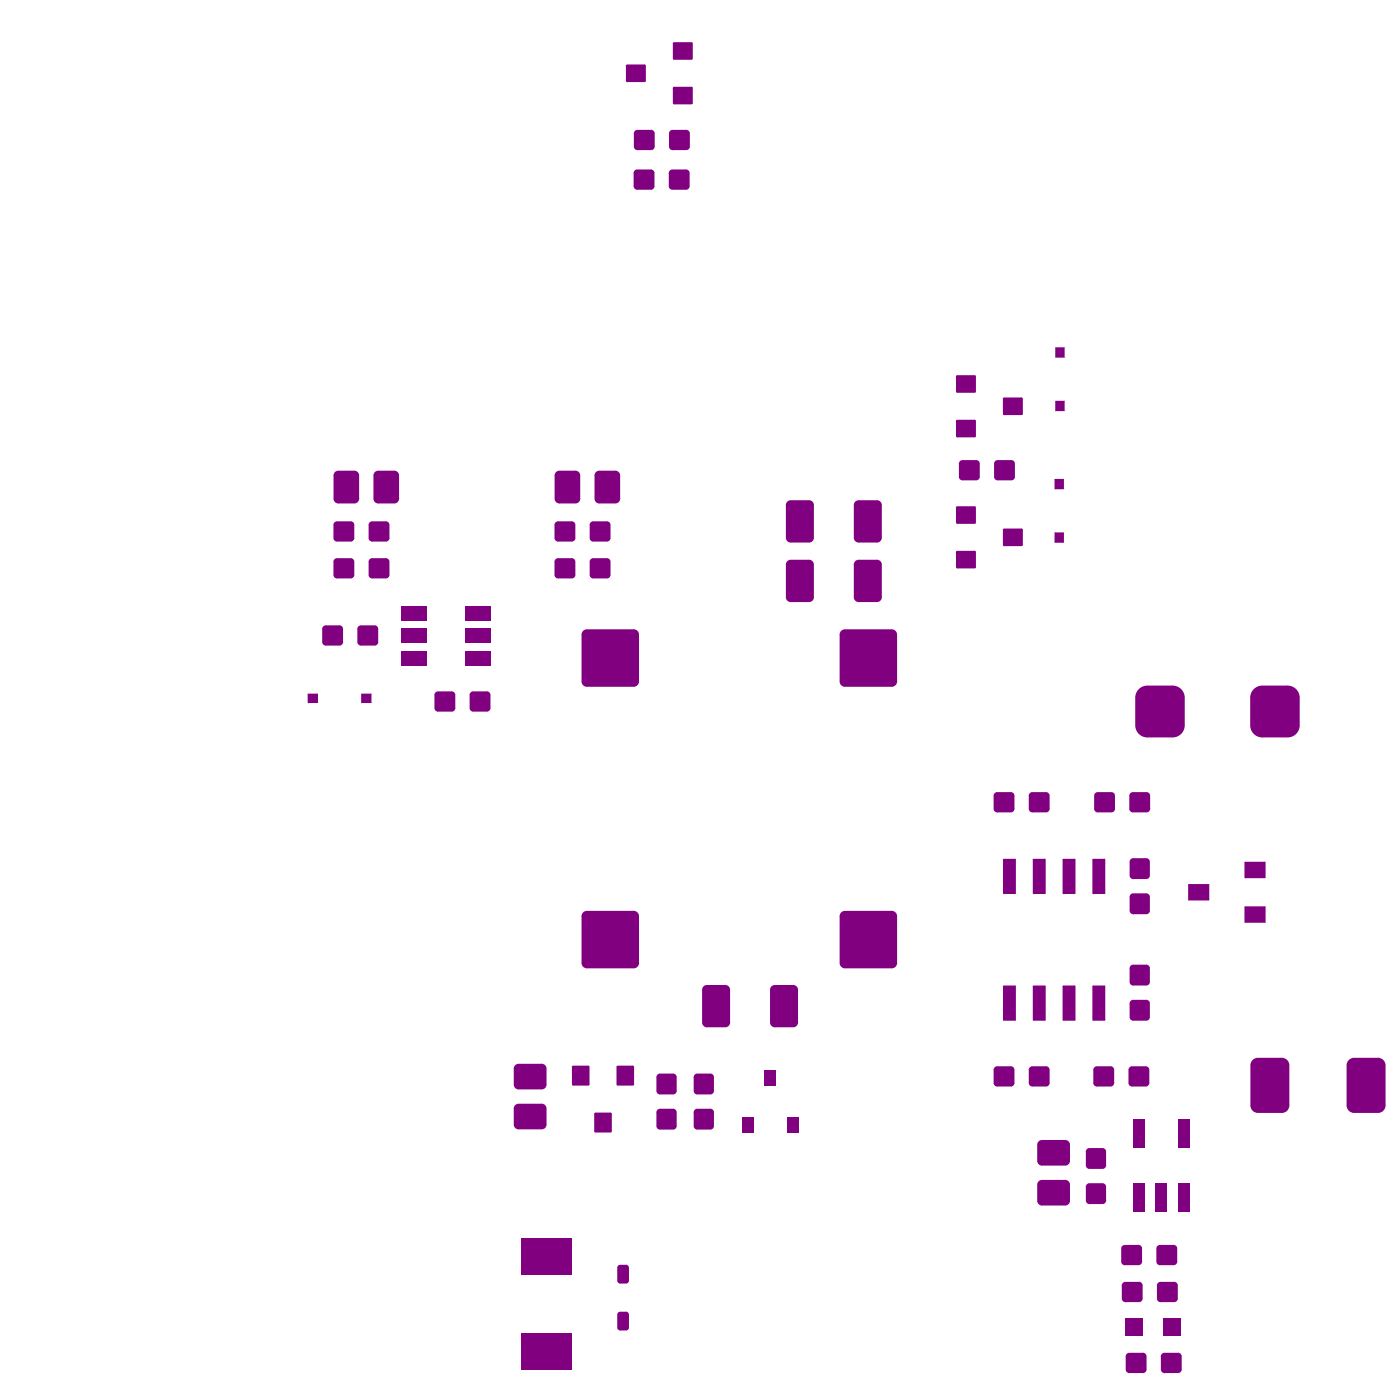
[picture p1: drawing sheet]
<svg xmlns="http://www.w3.org/2000/svg" width="199mm" height="199mm" viewBox="0 0 199 199" stroke-linecap="round" stroke-linejoin="round" font-family="sans-serif">
<g fill="#800080">
<path d="M43.6 98.5l1.4-.1 .1 1.3h-1.4z" fill-rule="evenodd"/>
<path d="M51.2 98.5l1.4-.1 .1 1.3h-1.4z" fill-rule="evenodd"/>
<path d="M51.2 88.7h2l.5 .5v1.9l-.5 .5h-2l-.5-.5v-1.9z" fill-rule="evenodd"/>
<path d="M56.9 89.2h3.7v2h-3.7z" fill-rule="evenodd"/>
<path d="M56.9 92.4h3.7v1.9h-3.7z" fill-rule="evenodd"/>
<path d="M62.1 98.1h2l.5 .5v1.9l-.5 .5h-2l-.5-.5v-1.9z" fill-rule="evenodd"/>
<path d="M84.5 157.8h2.1l.2 .2v2.5l-.2 .2h-2.1l-.2-.2v-2.5z" fill-rule="evenodd"/>
<path d="M90.4 24h1.9l.5 .5v1.9l-.5 .5h-1.9l-.5-.5v-1.9z" fill-rule="evenodd"/>
<path d="M89 9.1h2.4l.2 .2v2.2l-.2 .1h-2.4l-.2-.1v-2.2z" fill-rule="evenodd"/>
<path d="M98.9 157.3h1.9l.5 .5v2l-.5 .5h-1.9l-.5-.5v-2z" fill-rule="evenodd"/>
<path d="M98.9 152.3h1.9l.5 .5v2l-.5 .5h-1.9l-.5-.5v-2z" fill-rule="evenodd"/>
<path d="M105.3 158.4h1.7v2.3h-1.7z" fill-rule="evenodd"/>
<path d="M111.6 158.4h1.7v2.3h-1.7z" fill-rule="evenodd"/>
<path d="M146.5 151.3h1.9l.5 .5v1.8l-.5 .5h-1.9l-.6-.5v-1.8z" fill-rule="evenodd"/>
<path d="M149.7 75.5l1.2 .1v1.4l-1.3-.1z" fill-rule="evenodd"/>
<path d="M149.8 56.9h1.2v1.4h-1.3z" fill-rule="evenodd"/>
<path d="M149.8 49.3h1.2v1.4h-1.3z" fill-rule="evenodd"/>
<path d="M159.6 176.6h1.9l.5 .5v1.9l-.5 .5h-1.9l-.5-.5v-1.9z" fill-rule="evenodd"/>
<path d="M164.7 192.4l.5-.5h1.9l.5 .5v1.9l-.5 .5h-1.9l-.5-.5z" fill-rule="evenodd"/>
<path d="M164.6 176.6h1.9l.5 .5v1.9l-.5 .5h-1.9l-.5-.5v-1.9z" fill-rule="evenodd"/>
<path d="M56.9 86h3.7v2h-3.7z" fill-rule="evenodd"/>
<path d="M84.2 79.2h1.9l.5 .5v1.9l-.5 .5h-1.9l-.5-.5v-1.9z" fill-rule="evenodd"/>
<path d="M84.2 74h1.9l.5 .5v1.8l-.5 .5h-1.9l-.5-.5v-1.8z" fill-rule="evenodd"/>
<path d="M84.3 67.4l.7-.6h2.3l.7 .6v3.4l-.7 .6h-2.3l-.7-.6z" fill-rule="evenodd"/>
<path d="M89.9 18.9l.5-.5h2l.5 .5v1.9l-.5 .5h-2l-.5-.5z" fill-rule="evenodd"/>
<path d="M95.5 6.2l.1-.2h2.5l.2 .2v2.1l-.2 .2h-2.5l-.1-.2z" fill-rule="evenodd"/>
<path d="M95.5 12.5l.1-.2h2.5l.2 .2v2.1l-.2 .2h-2.5l-.1-.2z" fill-rule="evenodd"/>
<path d="M109.9 139.7h2.6l.7 .7v4.7l-.7 .6h-2.6l-.7-.6v-4.7z" fill-rule="evenodd"/>
<path d="M136 65.8l.5-.5h2l.5 .5v1.8l-.5 .5h-2l-.5-.5z" fill-rule="evenodd"/>
<path d="M146.5 139.9l.1-.1h1.6l.1 .1v4.8l-.1 .1h-1.6l-.1-.1z" fill-rule="evenodd"/>
<path d="M146.5 122l.1-.2h1.6l.1 .2v4.7l-.1 .1h-1.6l-.1-.1z" fill-rule="evenodd"/>
<path d="M146.5 112.4h1.9l.5 .5v1.8l-.5 .6h-1.9l-.6-.6v-1.8z" fill-rule="evenodd"/>
<path d="M150.7 139.9l.2-.1h1.6l.1 .1v4.8l-.1 .1h-1.6l-.2-.1z" fill-rule="evenodd"/>
<path d="M150.7 122l.2-.2h1.6l.1 .2v4.7l-.1 .1h-1.6l-.2-.1z" fill-rule="evenodd"/>
<path d="M149.7 67.9l1.2 .1v1.4l-1.3-.1z" fill-rule="evenodd"/>
<path d="M159.6 187h2.5v2.5h-2.5z" fill-rule="evenodd"/>
<path d="M159.6 181.9h2l.5 .5v1.8l-.5 .5h-2l-.5-.5v-1.8z" fill-rule="evenodd"/>
<path d="M165.1 187h2.5v2.5h-2.5z" fill-rule="evenodd"/>
<path d="M164.6 181.9h2l.5 .5v1.8l-.5 .5h-2l-.5-.5v-1.8z" fill-rule="evenodd"/>
<path d="M163.9 167.9h1.7v4.1h-1.7z" fill-rule="evenodd"/>
<path d="M167.1 167.9h1.6v4.1h-1.6z" fill-rule="evenodd"/>
<path d="M167.1 158.7h1.6v4.1h-1.6z" fill-rule="evenodd"/>
<path d="M46.2 88.7h2l.5 .5v1.9l-.5 .5h-2l-.5-.5v-1.9z" fill-rule="evenodd"/>
<path d="M73.6 156.6h3.3l.6 .7v2.2l-.6 .7h-3.3l-.7-.7v-2.2z" fill-rule="evenodd"/>
<path d="M73.6 150.9h3.3l.6 .7v2.3l-.6 .7h-3.3l-.7-.7v-2.3z" fill-rule="evenodd"/>
<path d="M81.3 151.2h2.2l.1 .2v2.4l-.1 .2h-2.2l-.2-.2v-2.4z" fill-rule="evenodd"/>
<path d="M67.1 98.1h2l.5 .5v1.9l-.5 .5h-2l-.5-.5v-1.9z" fill-rule="evenodd"/>
<path d="M65.9 92.4h3.7v1.9h-3.7z" fill-rule="evenodd"/>
<path d="M65.9 89.2h3.7v2h-3.7z" fill-rule="evenodd"/>
<path d="M88 186.1h.8l.4 .4v1.8l-.4 .5h-.8l-.4-.5v-1.8z" fill-rule="evenodd"/>
<path d="M88 179.4h.8l.4 .4v1.9l-.4 .4h-.8l-.4-.4v-1.9z" fill-rule="evenodd"/>
<path d="M93.6 157.3h1.9l.5 .5v2l-.5 .5h-1.9l-.5-.5v-2z" fill-rule="evenodd"/>
<path d="M93.6 152.3h1.9l.5 .5v2l-.5 .5h-1.9l-.5-.5v-2z" fill-rule="evenodd"/>
<path d="M108.4 151.9h1.7v2.2h-1.7z" fill-rule="evenodd"/>
<path d="M87.6 151.2h2.2l.2 .2v2.4l-.2 .2h-2.2l-.1-.2v-2.4z" fill-rule="evenodd"/>
<path d="M95.4 24h1.9l.5 .5v1.9l-.5 .5h-1.9l-.5-.5v-1.9z" fill-rule="evenodd"/>
<path d="M135.8 78.1h2.5l.2 .2v2.2l-.2 .1h-2.5l-.2-.1v-2.2z" fill-rule="evenodd"/>
<path d="M135.8 71.8h2.5l.2 .2v2.1l-.2 .2h-2.5l-.2-.2v-2.1z" fill-rule="evenodd"/>
<path d="M159.7 192.4l.5-.5h2l.5 .5v1.9l-.5 .5h-2l-.5-.5z" fill-rule="evenodd"/>
<path d="M154.5 162.9h1.9l.5 .5v1.9l-.5 .5h-1.9l-.5-.5v-1.9z" fill-rule="evenodd"/>
<path d="M160.6 151.3h1.9l.6 .5v1.8l-.6 .5h-1.9l-.5-.5v-1.8z" fill-rule="evenodd"/>
<path d="M155.6 151.3h2l.5 .5v1.8l-.5 .5h-2l-.5-.5v-1.8z" fill-rule="evenodd"/>
<path d="M141.5 151.3h1.9l.5 .5v1.8l-.5 .5h-1.9l-.5-.5v-1.8z" fill-rule="evenodd"/>
<path d="M160.8 136.9h1.8l.5 .5v1.9l-.5 .5h-1.8l-.5-.5v-1.9z" fill-rule="evenodd"/>
<path d="M142.5 75h2.4l.2 .2v2.1l-.2 .2h-2.4l-.2-.2v-2.1z" fill-rule="evenodd"/>
<path d="M142.3 56.6l.2-.2h2.4l.2 .2v2.1l-.2 .2h-2.4l-.2-.2z" fill-rule="evenodd"/>
<path d="M168.6 125.5l.1-.1h2.8l.1 .1v2.1l-.1 .1h-2.8l-.1-.1z" fill-rule="evenodd"/>
<path d="M52.8 79.2h1.9l.6 .5v1.9l-.6 .5h-1.9l-.5-.5v-1.9z" fill-rule="evenodd"/>
<path d="M47.8 79.2h2l.5 .5v1.9l-.5 .5h-2l-.5-.5v-1.9z" fill-rule="evenodd"/>
<path d="M47.8 74h2l.5 .5v1.8l-.5 .5h-2l-.5-.5v-1.8z" fill-rule="evenodd"/>
<path d="M52.8 74h1.9l.6 .5v1.8l-.6 .5h-1.9l-.5-.5v-1.8z" fill-rule="evenodd"/>
<path d="M47.3 67.4l.7-.6h2.3l.7 .6v3.4l-.7 .6h-2.3l-.7-.6z" fill-rule="evenodd"/>
<path d="M53 67.4l.7-.6h2.2l.7 .6v3.4l-.7 .6h-2.2l-.7-.6z" fill-rule="evenodd"/>
<path d="M73.9 189.1h7.2v5.2h-7.2z" fill-rule="evenodd"/>
<path d="M73.9 175.6h7.2v5.2h-7.2z" fill-rule="evenodd"/>
<path d="M65.9 86h3.7v2h-3.7z" fill-rule="evenodd"/>
<path d="M79.2 79.2h1.9l.5 .5v1.9l-.5 .5h-1.9l-.5-.5v-1.9z" fill-rule="evenodd"/>
<path d="M79.2 74h1.9l.5 .5v1.8l-.5 .5h-1.9l-.5-.5v-1.8z" fill-rule="evenodd"/>
<path d="M78.7 67.4l.7-.6h2.2l.7 .6v3.4l-.7 .6h-2.2l-.7-.6z" fill-rule="evenodd"/>
<path d="M100.3 139.7h2.6l.7 .7v4.7l-.7 .6h-2.6l-.7-.6v-4.7z" fill-rule="evenodd"/>
<path d="M94.9 18.9l.5-.5h2l.5 .5v1.9l-.5 .5h-2l-.5-.5z" fill-rule="evenodd"/>
<path d="M119.9 89.3h6.6l.8 .7v6.7l-.8 .7h-6.6l-.8-.7v-6.7z" fill-rule="evenodd"/>
<path d="M121.8 79.4h2.6l.7 .7v4.6l-.7 .7h-2.6l-.7-.7v-4.6z" fill-rule="evenodd"/>
<path d="M135.8 59.6h2.5l.2 .1v2.2l-.2 .1h-2.5l-.2-.1v-2.2z" fill-rule="evenodd"/>
<path d="M135.6 53.4l.2-.2h2.5l.2 .2v2.1l-.2 .2h-2.5l-.2-.2z" fill-rule="evenodd"/>
<path d="M121.8 71h2.6l.7 .6v4.7l-.7 .7h-2.6l-.7-.7v-4.7z" fill-rule="evenodd"/>
<path d="M160.7 167.9h1.7v4.1h-1.7z" fill-rule="evenodd"/>
<path d="M154.5 167.9h1.9l.5 .5v1.9l-.5 .5h-1.9l-.5-.5v-1.9z" fill-rule="evenodd"/>
<path d="M147.1 168.1l.7-.7h3.3l.7 .7v2.3l-.7 .6h-3.3l-.7-.6z" fill-rule="evenodd"/>
<path d="M147.1 162.4l.7-.7h3.3l.7 .7v2.3l-.7 .7h-3.3l-.7-.7z" fill-rule="evenodd"/>
<path d="M155 139.9l.1-.1h1.6l.1 .1v4.8l-.1 .1h-1.6l-.1-.1z" fill-rule="evenodd"/>
<path d="M142.4 139.8h1.6l.1 .1v4.8l-.1 .1h-1.6l-.1-.1v-4.8z" fill-rule="evenodd"/>
<path d="M160.8 141.8h1.8l.5 .5v2l-.5 .5h-1.8l-.5-.5v-2z" fill-rule="evenodd"/>
<path d="M155 122l.1-.2h1.6l.1 .2v4.7l-.1 .1h-1.6l-.1-.1z" fill-rule="evenodd"/>
<path d="M142.4 121.8h1.6l.1 .2v4.7l-.1 .1h-1.6l-.1-.1v-4.7z" fill-rule="evenodd"/>
<path d="M141.5 112.4h1.9l.5 .5v1.8l-.5 .6h-1.9l-.5-.6v-1.8z" fill-rule="evenodd"/>
<path d="M160.8 126.7h1.8l.5 .5v2l-.5 .5h-1.8l-.5-.5v-2z" fill-rule="evenodd"/>
<path d="M160.8 121.7h1.8l.5 .6v1.9l-.5 .5h-1.8l-.5-.5v-1.9z" fill-rule="evenodd"/>
<path d="M160.7 112.4h2l.5 .5v1.8l-.5 .6h-2l-.5-.6v-1.8z" fill-rule="evenodd"/>
<path d="M155.2 112.9l.5-.5h2l.5 .5v1.8l-.5 .6h-2l-.5-.6z" fill-rule="evenodd"/>
<path d="M141.5 65.3h2l.5 .5v1.8l-.5 .5h-2l-.5-.5v-1.8z" fill-rule="evenodd"/>
<path d="M178.4 150.1h3.5l1 1v5.7l-1 1.1h-3.5l-1-1.1v-5.7z" fill-rule="evenodd"/>
<path d="M176.6 128.6h2.8l.1 .1v2.1l-.1 .1h-2.8l-.1-.1v-2.1z" fill-rule="evenodd"/>
<path d="M176.6 122.3h2.8l.1 .1v2.1l-.1 .1h-2.8l-.1-.1v-2.1z" fill-rule="evenodd"/>
<path d="M179.1 97.3h3.6l1.7 1.7v3.9l-1.7 1.7h-3.6l-1.7-1.7v-3.9z" fill-rule="evenodd"/>
<path d="M119.9 129.2h6.6l.8 .8v6.6l-.8 .8h-6.6l-.8-.8v-6.6z" fill-rule="evenodd"/>
<path d="M160.7 158.7h1.7v4.1h-1.7z" fill-rule="evenodd"/>
<path d="M83.3 89.3h6.6l.8 .7v6.7l-.8 .7h-6.6l-.8-.7v-6.7z" fill-rule="evenodd"/>
<path d="M192.1 150.1h3.4l1.1 1v5.7l-1.1 1.1h-3.4l-1.1-1.1v-5.7z" fill-rule="evenodd"/>
<path d="M162.8 97.3h3.6l1.7 1.7v3.9l-1.7 1.7h-3.6l-1.7-1.7v-3.9z" fill-rule="evenodd"/>
<path d="M112.2 79.4h2.6l.7 .7v4.6l-.7 .7h-2.6l-.7-.7v-4.6z" fill-rule="evenodd"/>
<path d="M112.2 71h2.6l.7 .6v4.7l-.7 .7h-2.6l-.7-.7v-4.7z" fill-rule="evenodd"/>
<path d="M83.3 129.2h6.6l.8 .8v6.6l-.8 .8h-6.6l-.8-.8v-6.6z" fill-rule="evenodd"/>
</g>
<g fill="#800080">
<path d="M43.6 99.7h.1z"/>
<path d="M45 98.4l.1 .1z"/>
<path d="M51.2 99.7h.1z"/>
<path d="M52.6 98.4l.1 .1z"/>
<path d="M149.6 76.9l.1 .1z"/>
<path d="M150.9 75.5v.1z"/>
<path d="M149.7 58.3h.1z"/>
<path d="M149.7 50.7h.1z"/>
<path d="M149.6 69.3l.1 .1z"/>
<path d="M150.9 67.9v.1z"/>
<path d="M53.2 88.7v.5zM53.2 88.7l.2 .1 .3 .4h-.5z"/>
<path d="M50.7 89.2h.5zM50.9 88.8l.3-.1v.5h-.5z"/>
<path d="M51.2 91.1v.5zM50.7 91.1h.5v.5l-.3-.1z"/>
<path d="M53.2 91.1h.5zM53.2 91.1h.5l-.1 .2-.4 .3z"/>
<path d="M62.1 100.5v.5zM61.6 100.5h.5v.5l-.4-.3z"/>
<path d="M64.1 100.5h.5zM64.1 100.5h.5l-.3 .4-.2 .1z"/>
<path d="M64.1 98.1v.5zM64.1 98.1l.4 .2 .1 .3h-.5z"/>
<path d="M61.6 98.6h.5zM61.7 98.3l.4-.2v.5h-.5z"/>
<path d="M86.6 157.8v.2zM86.6 157.8l.2 .2h-.2z"/>
<path d="M84.3 158h.2zM84.4 157.9l.1-.1v.2h-.2z"/>
<path d="M84.5 160.5v.2zM84.3 160.5h.2v.2z"/>
<path d="M86.6 160.5h.2zM86.6 160.5h.2l-.2 .2z"/>
<path d="M90.4 26.4v.5zM89.9 26.4h.5v.5l-.3-.1z"/>
<path d="M92.3 26.4h.5zM92.3 26.4h.5l-.2 .4-.3 .1z"/>
<path d="M92.3 24v.5zM92.3 24l.3 .1 .2 .4h-.5z"/>
<path d="M89.9 24.5h.5zM90.1 24.1l.3-.1v.5h-.5z"/>
<path d="M91.4 11.5h.2zM91.4 11.5h.2l-.2 .1z"/>
<path d="M91.4 9.1v.2zM91.4 9.1l.2 .2h-.2z"/>
<path d="M88.8 9.3h.2zM88.9 9.2l.1-.1v.2h-.2z"/>
<path d="M89 11.5v.1zM88.8 11.5h.2v.1z"/>
<path d="M100.8 159.8h.5zM100.8 159.8h.5l-.3 .4-.2 .1z"/>
<path d="M100.8 157.3v.5zM100.8 157.3l.2 .1 .3 .4h-.5z"/>
<path d="M98.4 157.8h.5zM98.5 157.5l.4-.2v.5h-.5z"/>
<path d="M98.9 159.8v.5zM98.4 159.8h.5v.5l-.2-.1z"/>
<path d="M100.8 154.8h.5zM100.8 154.8h.5l-.3 .4-.2 .1z"/>
<path d="M100.8 152.3v.5zM100.8 152.3l.2 .1 .3 .4h-.5z"/>
<path d="M98.4 152.8h.5zM98.7 152.4l.2-.1v.5h-.5z"/>
<path d="M98.9 154.8v.5zM98.4 154.8h.5v.5l-.2-.1z"/>
<path d="M146.5 153.6v.5zM145.9 153.6h.6v.5l-.5-.2z"/>
<path d="M148.4 153.6h.5zM148.4 153.6h.5l-.1 .3-.4 .2z"/>
<path d="M148.4 151.3v.5zM148.4 151.3h.3l.2 .5h-.5z"/>
<path d="M145.9 151.8h.6zM146.2 151.3h.3v.5h-.6z"/>
<path d="M159.6 179v.5zM159.1 179h.5v.5l-.5-.3z"/>
<path d="M161.5 179h.5zM161.5 179h.5l-.2 .4-.3 .1z"/>
<path d="M161.5 176.6v.5zM161.5 176.6l.3 .1 .2 .4h-.5z"/>
<path d="M159.1 177.1h.5zM159.3 176.7l.3-.1v.5h-.5z"/>
<path d="M167.1 191.9v.5zM167.1 191.9l.3 .1 .2 .4h-.5z"/>
<path d="M164.7 192.4h.5zM164.9 192l.3-.1v.5h-.5z"/>
<path d="M165.2 194.3v.5zM164.7 194.3h.5v.5l-.3-.1z"/>
<path d="M167.1 194.3h.5zM167.1 194.3h.5l-.2 .4-.3 .1z"/>
<path d="M164.6 179v.5zM164.1 179h.5v.5l-.5-.3z"/>
<path d="M166.5 179h.5zM166.5 179h.5l-.2 .4-.3 .1z"/>
<path d="M166.5 176.6v.5zM166.5 176.6l.4 .3 .1 .2h-.5z"/>
<path d="M164.1 177.1h.5zM164.1 176.9l.5-.3v.5h-.5z"/>
<path d="M86.1 79.2v.5zM86.1 79.2l.3 .1 .2 .4h-.5z"/>
<path d="M83.7 79.7h.5zM83.9 79.3l.3-.1v.5h-.5z"/>
<path d="M84.2 81.6v.5zM83.7 81.6h.5v.5l-.5-.3z"/>
<path d="M86.1 81.6h.5zM86.1 81.6h.5l-.1 .2-.4 .3z"/>
<path d="M84.2 76.3v.5zM83.7 76.3h.5v.5h-.3z"/>
<path d="M86.1 76.3h.5zM86.1 76.3h.5l-.1 .3-.4 .2z"/>
<path d="M86.1 74v.5zM86.1 74h.3l.2 .5h-.5z"/>
<path d="M83.7 74.5h.5zM83.9 74h.3v.5h-.5z"/>
<path d="M87.3 70.8h.7zM87.3 70.8h.7a.67 .67 0 0 1-.7 .6z"/>
<path d="M87.3 66.8v.6zM87.3 66.8a.67 .67 0 0 1 .7 .6h-.7z"/>
<path d="M84.3 67.4h.7zM84.5 67l.5-.2v.6h-.7z"/>
<path d="M85 70.8v.6zM84.3 70.8h.7v.6a.67 .67 0 0 1-.7-.6z"/>
<path d="M90.4 20.8v.5zM89.9 20.8h.5v.5l-.2-.1z"/>
<path d="M92.4 20.8h.5zM92.4 20.8h.5l-.3 .4-.2 .1z"/>
<path d="M92.4 18.4v.5zM92.4 18.4l.2 .1 .3 .4h-.5z"/>
<path d="M89.9 18.9h.5zM90.2 18.5l.2-.1v.5h-.5z"/>
<path d="M98.1 8.3h.2zM98.1 8.3h.2l-.2 .2z"/>
<path d="M98.1 6v.2zM98.1 6l.2 .2h-.2z"/>
<path d="M95.5 6.2h.1zM95.5 6h.1v.2h-.1z"/>
<path d="M95.6 8.3v.2zM95.5 8.3h.1v.2z"/>
<path d="M98.1 14.6h.2zM98.1 14.6h.2l-.2 .2z"/>
<path d="M98.1 12.3v.2zM98.1 12.3l.2 .2h-.2z"/>
<path d="M95.5 12.5h.1zM95.5 12.4l.1-.1v.2h-.1z"/>
<path d="M95.6 14.6v.2zM95.5 14.6h.1v.2z"/>
<path d="M109.2 140.4h.7zM109.4 139.9l.5-.2v.7h-.7z"/>
<path d="M109.9 145.1v.6zM109.2 145.1h.7v.6a.68 .68 0 0 1-.7-.6z"/>
<path d="M112.5 145.1h.7zM112.5 145.1h.7a.68 .68 0 0 1-.7 .6z"/>
<path d="M112.5 139.7v.7zM112.5 139.7a.68 .68 0 0 1 .7 .7h-.7z"/>
<path d="M136.5 67.6v.5zM136 67.6h.5v.5l-.4-.2z"/>
<path d="M138.5 67.6h.5zM138.5 67.6h.5l-.3 .5h-.2z"/>
<path d="M138.5 65.3v.5zM138.5 65.3l.4 .2 .1 .3h-.5z"/>
<path d="M136 65.8h.5zM136.1 65.5l.4-.2v.5h-.5z"/>
<path d="M148.2 139.8v.1zM148.2 139.8l.1 .1h-.1z"/>
<path d="M146.5 139.9h.1zM146.6 139.8v.1h-.1z"/>
<path d="M146.6 144.7v.1zM146.5 144.7h.1v.1z"/>
<path d="M148.2 144.7h.1zM148.2 144.7h.1l-.1 .1z"/>
<path d="M148.2 121.8v.2zM148.2 121.8l.1 .2h-.1z"/>
<path d="M146.5 122h.1zM146.6 121.9v-.1v.2h-.1z"/>
<path d="M146.6 126.7v.1zM146.5 126.7h.1v.1z"/>
<path d="M148.2 126.7h.1zM148.2 126.7h.1l-.1 .1z"/>
<path d="M146.5 114.7v.6zM145.9 114.7h.6v.6l-.3-.1z"/>
<path d="M148.4 114.7h.5zM148.4 114.7h.5l-.2 .5-.3 .1z"/>
<path d="M148.4 112.4v.5zM148.4 112.4l.4 .2 .1 .3h-.5z"/>
<path d="M145.9 112.9h.6zM146.2 112.4h.3v.5h-.6z"/>
<path d="M152.5 139.8v.1zM152.5 139.8l.1 .1h-.1z"/>
<path d="M150.7 139.9h.2zM150.8 139.8h.1v.1h-.2z"/>
<path d="M150.9 144.7v.1zM150.7 144.7h.2v.1z"/>
<path d="M152.5 144.7h.1zM152.5 144.7h.1l-.1 .1z"/>
<path d="M152.5 121.8v.2zM152.5 121.8l.1 .2h-.1z"/>
<path d="M150.7 122h.2zM150.8 121.9l.1-.1v.2h-.2z"/>
<path d="M150.9 126.7v.1zM150.7 126.7h.2v.1z"/>
<path d="M152.5 126.7h.1zM152.5 126.7h.1l-.1 .1z"/>
<path d="M161.6 181.9v.5zM161.6 181.9h.3l.2 .5h-.5z"/>
<path d="M159.1 182.4h.5zM159.4 181.9h.2v.5h-.5z"/>
<path d="M159.6 184.2v.5zM159.1 184.2h.5v.5h-.2z"/>
<path d="M161.6 184.2h.5zM161.6 184.2h.5l-.2 .5h-.3z"/>
<path d="M166.6 181.9v.5zM166.6 181.9l.4 .2 .1 .3h-.5z"/>
<path d="M164.1 182.4h.5zM164.4 181.9h.2v.5h-.5z"/>
<path d="M164.6 184.2v.5zM164.1 184.2h.5v.5h-.2z"/>
<path d="M166.6 184.2h.5zM166.6 184.2h.5l-.3 .5h-.2z"/>
<path d="M48.2 88.7v.5zM48.2 88.7l.2 .1 .3 .4h-.5z"/>
<path d="M45.7 89.2h.5zM46 88.8l.2-.1v.5h-.5z"/>
<path d="M46.2 91.1v.5zM45.7 91.1h.5v.5l-.2-.1z"/>
<path d="M48.2 91.1h.5zM48.2 91.1h.5l-.1 .2-.4 .3z"/>
<path d="M76.9 156.6v.7zM76.9 156.6a.67 .67 0 0 1 .6 .7h-.6z"/>
<path d="M72.9 157.3h.7zM73.1 156.8l.5-.2v.7h-.7z"/>
<path d="M73.6 159.5v.7zM72.9 159.5h.7v.7a.67 .67 0 0 1-.7-.7z"/>
<path d="M76.9 159.5h.6zM76.9 159.5h.6a.67 .67 0 0 1-.6 .7z"/>
<path d="M76.9 150.9v.7zM76.9 150.9a.67 .67 0 0 1 .6 .7h-.6z"/>
<path d="M72.9 151.6h.7zM73.1 151.1l.5-.2v.7h-.7z"/>
<path d="M73.6 153.9v.7zM72.9 153.9h.7v.7a.67 .67 0 0 1-.7-.7z"/>
<path d="M76.9 153.9h.6zM76.9 153.9h.6a.67 .67 0 0 1-.6 .7z"/>
<path d="M83.5 151.2v.2zM83.5 151.2l.1 .2h-.1z"/>
<path d="M81.1 151.4h.2zM81.2 151.2h.1v.2h-.2z"/>
<path d="M81.3 153.8v.2zM81.1 153.8h.2v.2z"/>
<path d="M83.5 153.8h.1zM83.5 153.8h.1l-.1 .2z"/>
<path d="M67.1 100.5v.5zM66.6 100.5h.5v.5l-.4-.3z"/>
<path d="M69.1 100.5h.5zM69.1 100.5h.5l-.3 .4-.2 .1z"/>
<path d="M69.1 98.1v.5zM69.1 98.1l.4 .2 .1 .3h-.5z"/>
<path d="M66.6 98.6h.5zM66.7 98.3l.4-.2v.5h-.5z"/>
<path d="M88.8 186.1v.4zM88.8 186.1h.2l.2 .4h-.4z"/>
<path d="M87.6 186.5h.4zM87.8 186.1h.2v.4h-.4z"/>
<path d="M88 188.3v.5zM87.6 188.3h.4v.5l-.4-.3z"/>
<path d="M88.8 188.3h.4zM88.8 188.3h.4l-.2 .4-.2 .1z"/>
<path d="M88.8 179.4v.4zM88.8 179.4l.4 .2v.2h-.4z"/>
<path d="M87.6 179.8h.4zM87.6 179.6l.4-.2v.4h-.4z"/>
<path d="M88 181.7v.4zM87.6 181.7h.4v.4l-.4-.2z"/>
<path d="M88.8 181.7h.4zM88.8 181.7h.4l-.2 .3-.2 .1z"/>
<path d="M93.1 157.8h.5zM93.2 157.5l.4-.2v.5h-.5z"/>
<path d="M93.6 159.8v.5zM93.1 159.8h.5v.5l-.2-.1z"/>
<path d="M95.5 159.8h.5zM95.5 159.8h.5l-.3 .4-.2 .1z"/>
<path d="M95.5 157.3v.5zM95.5 157.3l.4 .2 .1 .3h-.5z"/>
<path d="M93.1 152.8h.5zM93.4 152.4l.2-.1v.5h-.5z"/>
<path d="M93.6 154.8v.5zM93.1 154.8h.5v.5l-.2-.1z"/>
<path d="M95.5 154.8h.5zM95.5 154.8h.5l-.3 .4-.2 .1z"/>
<path d="M95.5 152.3v.5zM95.5 152.3l.4 .3 .1 .2h-.5z"/>
<path d="M89.8 151.2v.2zM89.8 151.2l.2 .2h-.2z"/>
<path d="M87.5 151.4h.1zM87.5 151.2h.1v.2h-.1z"/>
<path d="M87.6 153.8v.2zM87.5 153.8h.1v.2z"/>
<path d="M89.8 153.8h.2zM89.8 153.8h.2l-.2 .2z"/>
<path d="M95.4 26.4v.5zM94.9 26.4h.5v.5l-.5-.2z"/>
<path d="M97.3 26.4h.5zM97.3 26.4h.5l-.2 .4-.3 .1z"/>
<path d="M97.3 24v.5zM97.3 24l.3 .1 .2 .4h-.5z"/>
<path d="M94.9 24.5h.5zM94.9 24.3l.5-.3v.5h-.5z"/>
<path d="M135.6 78.3h.2zM135.7 78.2l.1-.1v.2h-.2z"/>
<path d="M135.8 80.5v.1zM135.6 80.5h.2v.1z"/>
<path d="M138.3 80.5h.2zM138.3 80.5h.2l-.1 .1h-.1z"/>
<path d="M138.3 78.1v.2zM138.3 78.1l.2 .2h-.2z"/>
<path d="M135.6 72h.2zM135.7 71.9l.1-.1v.2h-.2z"/>
<path d="M135.8 74.1v.2zM135.6 74.1h.2v.2z"/>
<path d="M138.3 74.1h.2zM138.3 74.1h.2l-.2 .2z"/>
<path d="M138.3 71.8v.2zM138.3 71.8l.2 .2h-.2z"/>
<path d="M162.2 191.9v.5zM162.2 191.9l.2 .1 .3 .4h-.5z"/>
<path d="M159.7 192.4h.5zM159.9 192l.3-.1v.5h-.5z"/>
<path d="M160.2 194.3v.5zM159.7 194.3h.5v.5l-.3-.1z"/>
<path d="M162.2 194.3h.5zM162.2 194.3h.5l-.3 .4-.2 .1z"/>
<path d="M156.4 165.3h.5zM156.4 165.3h.5l-.2 .5h-.3z"/>
<path d="M156.4 162.9v.5zM156.4 162.9h.3l.2 .5h-.5z"/>
<path d="M154 163.4h.5zM154.3 162.9h.2v.5h-.5z"/>
<path d="M154.5 165.3v.5zM154 165.3h.5v.5h-.2z"/>
<path d="M162.5 151.3v.5zM162.5 151.3h.3l.3 .5h-.6z"/>
<path d="M160.1 151.8h.5zM160.3 151.3h.3v.5h-.5z"/>
<path d="M160.6 153.6v.5zM160.1 153.6h.5v.5h-.3z"/>
<path d="M162.5 153.6h.6zM162.5 153.6h.6l-.3 .5h-.3z"/>
<path d="M157.6 151.3v.5zM157.6 151.3h.2l.3 .5h-.5z"/>
<path d="M155.1 151.8h.5zM155.4 151.3h.2v.5h-.5z"/>
<path d="M155.6 153.6v.5zM155.1 153.6h.5v.5h-.2z"/>
<path d="M157.6 153.6h.5zM157.6 153.6h.5l-.3 .5h-.2z"/>
<path d="M141.5 153.6v.5zM141 153.6h.5v.5l-.5-.2z"/>
<path d="M143.4 153.6h.5zM143.4 153.6h.5v.3l-.5 .2z"/>
<path d="M143.4 151.3v.5zM143.4 151.3l.5 .2v.3h-.5z"/>
<path d="M141 151.8h.5zM141.2 151.3h.3v.5h-.5z"/>
<path d="M162.6 139.3h.5zM162.6 139.3h.5l-.2 .4-.3 .1z"/>
<path d="M162.6 136.9v.5zM162.6 136.9l.5 .2v.3h-.5z"/>
<path d="M160.3 137.4h.5zM160.5 136.9h.3v.5h-.5z"/>
<path d="M160.8 139.3v.5zM160.3 139.3h.5v.5l-.3-.1z"/>
<path d="M142.3 75.2h.2zM142.3 75h.2v.2h-.2z"/>
<path d="M142.5 77.3v.2zM142.3 77.3h.2v.2z"/>
<path d="M144.9 77.3h.2zM144.9 77.3h.2l-.2 .2z"/>
<path d="M144.9 75v.2zM144.9 75l.2 .2h-.2z"/>
<path d="M142.3 56.6h.2zM142.3 56.4h.2v.2h-.2z"/>
<path d="M142.5 58.7v.2zM142.3 58.7h.2v.2z"/>
<path d="M144.9 58.7h.2zM144.9 58.7h.2l-.2 .2z"/>
<path d="M144.9 56.4v.2zM144.9 56.4l.2 .2h-.2z"/>
<path d="M171.5 127.6h.1zM171.5 127.6h.1l-.1 .1z"/>
<path d="M171.5 125.4v.1zM171.5 125.4l.1 .1z"/>
<path d="M168.6 125.5h.1zM168.6 125.4l.1 .1z"/>
<path d="M168.7 127.6v.1zM168.6 127.6l.1 .1z"/>
<path d="M54.7 79.2v.5zM54.7 79.2l.5 .2 .1 .3h-.6z"/>
<path d="M52.3 79.7h.5zM52.5 79.3l.3-.1v.5h-.5z"/>
<path d="M52.8 81.6v.5zM52.3 81.6h.5v.5l-.4-.3z"/>
<path d="M54.7 81.6h.6zM54.7 81.6h.6l-.1 .2-.5 .3z"/>
<path d="M49.8 79.2v.5zM49.8 79.2l.2 .1 .3 .4h-.5z"/>
<path d="M47.3 79.7h.5zM47.6 79.3l.2-.1v.5h-.5z"/>
<path d="M47.8 81.6v.5zM47.3 81.6h.5v.5l-.4-.3z"/>
<path d="M49.8 81.6h.5zM49.8 81.6h.5l-.3 .4-.2 .1z"/>
<path d="M47.8 76.3v.5zM47.3 76.3h.5v.5h-.2z"/>
<path d="M49.8 76.3h.5zM49.8 76.3h.5l-.3 .5h-.2z"/>
<path d="M49.8 74v.5zM49.8 74h.2l.3 .5h-.5z"/>
<path d="M47.3 74.5h.5zM47.6 74h.2v.5h-.5z"/>
<path d="M52.8 76.3v.5zM52.3 76.3h.5v.5h-.3z"/>
<path d="M54.7 76.3h.6zM54.7 76.3h.6l-.1 .3-.5 .2z"/>
<path d="M54.7 74v.5zM54.7 74l.5 .2 .1 .3h-.6z"/>
<path d="M52.3 74.5h.5zM52.5 74h.3v.5h-.5z"/>
<path d="M50.3 70.8h.7zM50.3 70.8h.7a.67 .67 0 0 1-.7 .6z"/>
<path d="M50.3 66.8v.6zM50.3 66.8a.67 .67 0 0 1 .7 .6h-.7z"/>
<path d="M47.3 67.4h.7zM47.5 67l.5-.2v.6h-.7z"/>
<path d="M48 70.8v.6zM47.3 70.8h.7v.6a.67 .67 0 0 1-.7-.6z"/>
<path d="M55.9 70.8h.7zM55.9 70.8h.7a.67 .67 0 0 1-.7 .6z"/>
<path d="M55.9 66.8v.6zM55.9 66.8a.67 .67 0 0 1 .7 .6h-.7z"/>
<path d="M53 67.4h.7zM53.2 67l.5-.2v.6h-.7z"/>
<path d="M53.7 70.8v.6zM53 70.8h.7v.6a.67 .67 0 0 1-.7-.6z"/>
<path d="M81.1 79.2v.5zM81.1 79.2l.5 .2v.3h-.5z"/>
<path d="M78.7 79.7h.5zM78.9 79.3l.3-.1v.5h-.5z"/>
<path d="M79.2 81.6v.5zM78.7 81.6h.5v.5l-.5-.3z"/>
<path d="M81.1 81.6h.5zM81.1 81.6h.5v.2l-.5 .3z"/>
<path d="M79.2 76.3v.5zM78.7 76.3h.5v.5h-.3z"/>
<path d="M81.1 76.3h.5zM81.1 76.3h.5v.3l-.5 .2z"/>
<path d="M81.1 74v.5zM81.1 74l.5 .2v.3h-.5z"/>
<path d="M78.7 74.5h.5zM78.9 74h.3v.5h-.5z"/>
<path d="M81.6 70.8h.7zM81.6 70.8h.7a.67 .67 0 0 1-.7 .6z"/>
<path d="M81.6 66.8v.6zM81.6 66.8a.67 .67 0 0 1 .7 .6h-.7z"/>
<path d="M78.7 67.4h.7zM78.9 67l.5-.2v.6h-.7z"/>
<path d="M79.4 70.8v.6zM78.7 70.8h.7v.6a.67 .67 0 0 1-.7-.6z"/>
<path d="M99.6 140.4h.7zM99.8 139.9l.5-.2v.7h-.7z"/>
<path d="M100.3 145.1v.6zM99.6 145.1h.7v.6a.68 .68 0 0 1-.7-.6z"/>
<path d="M102.9 145.1h.7zM102.9 145.1h.7a.68 .68 0 0 1-.7 .6z"/>
<path d="M102.9 139.7v.7zM102.9 139.7a.68 .68 0 0 1 .7 .7h-.7z"/>
<path d="M95.4 20.8v.5zM94.9 20.8h.5v.5l-.2-.1z"/>
<path d="M97.4 20.8h.5zM97.4 20.8h.5l-.3 .4-.2 .1z"/>
<path d="M97.4 18.4v.5zM97.4 18.4l.2 .1 .3 .4h-.5z"/>
<path d="M94.9 18.9h.5zM95 18.7l.4-.3v.5h-.5z"/>
<path d="M126.5 96.7h.8zM126.5 96.7h.8a.75 .75 0 0 1-.8 .7z"/>
<path d="M126.5 89.3v.7zM126.5 89.3a.75 .75 0 0 1 .8 .7h-.8z"/>
<path d="M119.1 90h.8zM119.3 89.5l.6-.2v.7h-.8z"/>
<path d="M119.9 96.7v.7zM119.1 96.7h.8v.7a.75 .75 0 0 1-.8-.7z"/>
<path d="M121.1 80.1h.7zM121.3 79.6l.5-.2v.7h-.7z"/>
<path d="M121.8 84.7v.7zM121.1 84.7h.7v.7a.68 .68 0 0 1-.7-.7z"/>
<path d="M124.4 84.7h.7zM124.4 84.7h.7a.68 .68 0 0 1-.7 .7z"/>
<path d="M124.4 79.4v.7zM124.4 79.4a.68 .68 0 0 1 .7 .7h-.7z"/>
<path d="M135.6 59.7h.2zM135.7 59.6h.1v.1h-.2z"/>
<path d="M135.8 61.9v.1zM135.6 61.9h.2v.1z"/>
<path d="M138.3 61.9h.2zM138.3 61.9h.2l-.2 .1z"/>
<path d="M138.3 59.6v.1zM138.3 59.6l.2 .1h-.2z"/>
<path d="M135.6 53.4h.2zM135.7 53.3l.1-.1v.2h-.2z"/>
<path d="M135.8 55.5v.2zM135.6 55.5h.2v.2z"/>
<path d="M138.3 55.5h.2zM138.3 55.5h.2l-.2 .2z"/>
<path d="M138.3 53.2v.2zM138.3 53.2l.2 .2h-.2z"/>
<path d="M121.1 71.6h.7zM121.3 71.2l.5-.2v.6h-.7z"/>
<path d="M121.8 76.3v.7zM121.1 76.3h.7v.7a.68 .68 0 0 1-.7-.7z"/>
<path d="M124.4 76.3h.7zM124.4 76.3h.7a.68 .68 0 0 1-.7 .7z"/>
<path d="M124.4 71v.6zM124.4 71a.68 .68 0 0 1 .7 .6h-.7z"/>
<path d="M156.4 170.3h.5zM156.4 170.3h.5l-.2 .5h-.3z"/>
<path d="M156.4 167.9v.5zM156.4 167.9l.5 .2v.3h-.5z"/>
<path d="M154 168.4h.5zM154.1 168.1l.4-.2v.5h-.5z"/>
<path d="M154.5 170.3v.5zM154 170.3h.5v.5h-.2z"/>
<path d="M151.1 167.4v.7zM151.1 167.4a.67 .67 0 0 1 .7 .7h-.7z"/>
<path d="M147.1 168.1h.7zM147.3 167.6l.5-.2v.7h-.7z"/>
<path d="M147.8 170.4v.6zM147.1 170.4h.7v.6a.67 .67 0 0 1-.7-.6z"/>
<path d="M151.1 170.4h.7zM151.1 170.4h.7a.67 .67 0 0 1-.7 .6z"/>
<path d="M151.1 161.7v.7zM151.1 161.7a.67 .67 0 0 1 .7 .7h-.7z"/>
<path d="M147.1 162.4h.7zM147.3 161.9l.5-.2v.7h-.7z"/>
<path d="M147.8 164.7v.7zM147.1 164.7h.7v.7a.67 .67 0 0 1-.7-.7z"/>
<path d="M151.1 164.7h.7zM151.1 164.7h.7a.67 .67 0 0 1-.7 .7z"/>
<path d="M156.7 139.8v.1zM156.7 139.8l.1 .1h-.1z"/>
<path d="M155 139.9h.1zM155 139.8h.1v.1h-.1z"/>
<path d="M155.1 144.7v.1zM155 144.7h.1v.1z"/>
<path d="M156.7 144.7h.1zM156.7 144.7h.1l-.1 .1z"/>
<path d="M144 139.8v.1zM144 139.8l.1 .1h-.1z"/>
<path d="M142.3 139.9h.1zM142.3 139.8h.1v.1h-.1z"/>
<path d="M142.4 144.7v.1zM142.3 144.7h.1v.1z"/>
<path d="M144 144.7h.1zM144 144.7h.1l-.1 .1z"/>
<path d="M162.6 144.3h.5zM162.6 144.3h.5l-.2 .4-.3 .1z"/>
<path d="M162.6 141.8v.5zM162.6 141.8l.3 .1 .2 .4h-.5z"/>
<path d="M160.3 142.3h.5zM160.5 141.9l.3-.1v.5h-.5z"/>
<path d="M160.8 144.3v.5zM160.3 144.3h.5v.5l-.5-.2z"/>
<path d="M156.7 121.8v.2zM156.7 121.8l.1 .2h-.1z"/>
<path d="M155 122h.1zM155 121.9l.1-.1v.2h-.1z"/>
<path d="M155.1 126.7v.1zM155 126.7h.1v.1z"/>
<path d="M156.7 126.7h.1zM156.7 126.7h.1l-.1 .1z"/>
<path d="M144 121.8v.2zM144 121.8l.1 .2h-.1z"/>
<path d="M142.3 122h.1zM142.3 121.9l.1-.1v.2h-.1z"/>
<path d="M142.4 126.7v.1zM142.3 126.7h.1v.1z"/>
<path d="M144 126.7h.1zM144 126.7h.1l-.1 .1z"/>
<path d="M141.5 114.7v.6zM141 114.7h.5v.6l-.3-.1z"/>
<path d="M143.4 114.7h.5zM143.4 114.7h.5l-.2 .5-.3 .1z"/>
<path d="M143.4 112.4v.5zM143.4 112.4l.5 .2v.3h-.5z"/>
<path d="M141 112.9h.5zM141.2 112.4h.3v.5h-.5z"/>
<path d="M160.3 127.2h.5zM160.5 126.8l.3-.1v.5h-.5z"/>
<path d="M160.8 129.2v.5zM160.3 129.2h.5v.5l-.5-.3z"/>
<path d="M162.6 129.2h.5zM162.6 129.2h.5l-.2 .4-.3 .1z"/>
<path d="M162.6 126.7v.5zM162.6 126.7l.5 .3v.2h-.5z"/>
<path d="M160.3 122.3h.5zM160.5 121.8l.3-.1v.6h-.5z"/>
<path d="M160.8 124.2v.5zM160.3 124.2h.5v.5l-.3-.1z"/>
<path d="M162.6 124.2h.5zM162.6 124.2h.5l-.2 .4-.3 .1z"/>
<path d="M162.6 121.7v.6zM162.6 121.7l.5 .3v.3h-.5z"/>
<path d="M162.7 112.4v.5zM162.7 112.4l.4 .2 .1 .3h-.5z"/>
<path d="M160.2 112.9h.5zM160.3 112.6l.4-.2v.5h-.5z"/>
<path d="M160.7 114.7v.6zM160.2 114.7h.5v.6l-.4-.3z"/>
<path d="M162.7 114.7h.5zM162.7 114.7h.5l-.3 .5-.2 .1z"/>
<path d="M157.7 112.4v.5zM157.7 112.4l.4 .2 .1 .3h-.5z"/>
<path d="M155.2 112.9h.5zM155.3 112.6l.4-.2v.5h-.5z"/>
<path d="M155.7 114.7v.6zM155.2 114.7h.5v.6l-.4-.3z"/>
<path d="M157.7 114.7h.5zM157.7 114.7h.5l-.3 .5-.2 .1z"/>
<path d="M141.5 67.6v.5zM141 67.6h.5v.5h-.2z"/>
<path d="M143.5 67.6h.5zM143.5 67.6h.5l-.3 .5h-.2z"/>
<path d="M143.5 65.3v.5zM143.5 65.3l.4 .2 .1 .3h-.5z"/>
<path d="M141 65.8h.5zM141.3 65.3h.2v.5h-.5z"/>
<path d="M177.4 151.1h1zM177.8 150.3l.6-.2v1h-1v-.3z"/>
<path d="M178.4 156.8v1.1zM177.4 156.8h1v1.1a1.05 1.05 0 0 1-1-1.1z"/>
<path d="M181.9 156.8h1zM181.9 156.8h1a1.05 1.05 0 0 1-1 1.1z"/>
<path d="M181.9 150.1v1zM181.9 150.1a1.05 1.05 0 0 1 1 1h-1z"/>
<path d="M179.4 130.8h.1zM179.4 130.8l.1 .1z"/>
<path d="M179.4 128.6v.1zM179.4 128.6l.1 .1z"/>
<path d="M176.5 128.7h.1zM176.6 128.6v.1z"/>
<path d="M176.6 130.8v.1zM176.5 130.8l.1 .1z"/>
<path d="M179.4 124.5h.1zM179.4 124.5h.1l-.1 .1z"/>
<path d="M179.4 122.3v.1zM179.4 122.3l.1 .1z"/>
<path d="M176.5 122.4h.1zM176.6 122.3v.1z"/>
<path d="M176.6 124.5v.1zM176.5 124.5l.1 .1z"/>
<path d="M182.7 102.9h1.7zM182.7 102.9h1.7a1.71 1.71 0 0 1-1.7 1.7z"/>
<path d="M182.7 97.3v1.7zM182.7 97.3a1.71 1.71 0 0 1 1.7 1.7h-1.7z"/>
<path d="M177.4 99h1.7zM177.9 97.8l.7-.5h.5v1.7h-1.7v-.5z"/>
<path d="M179.1 102.9v1.7zM177.4 102.9h1.7v1.7a1.71 1.71 0 0 1-1.7-1.7z"/>
<path d="M126.5 136.6h.8zM126.5 136.6h.8a.75 .75 0 0 1-.8 .8z"/>
<path d="M126.5 129.2v.8zM126.5 129.2a.75 .75 0 0 1 .8 .8h-.8z"/>
<path d="M119.1 130h.8zM119.3 129.4l.6-.2v.8h-.8z"/>
<path d="M119.9 136.6v.8zM119.1 136.6h.8v.8a.75 .75 0 0 1-.8-.8z"/>
<path d="M89.9 96.7h.8zM89.9 96.7h.8a.75 .75 0 0 1-.8 .7z"/>
<path d="M89.9 89.3v.7zM89.9 89.3a.75 .75 0 0 1 .8 .7h-.8z"/>
<path d="M82.5 90h.8zM82.7 89.5l.6-.2v.7h-.8z"/>
<path d="M83.3 96.7v.7zM82.5 96.7h.8v.7a.75 .75 0 0 1-.8-.7z"/>
<path d="M191 151.1h1.1zM191.5 150.3l.6-.2v1h-1.1l.1-.3z"/>
<path d="M192.1 156.8v1.1zM191 156.8h1.1v1.1a1.05 1.05 0 0 1-1.1-1.1z"/>
<path d="M195.5 156.8h1.1zM195.5 156.8h1.1a1.05 1.05 0 0 1-1.1 1.1z"/>
<path d="M195.5 150.1v1zM195.5 150.1a1.05 1.05 0 0 1 1.1 1h-1.1z"/>
<path d="M166.4 102.9h1.7zM166.4 102.9h1.7a1.71 1.71 0 0 1-1.7 1.7z"/>
<path d="M166.4 97.3v1.7zM166.4 97.3a1.71 1.71 0 0 1 1.7 1.7h-1.7z"/>
<path d="M161.1 99h1.7zM161.6 97.8l.7-.5h.5v1.7h-1.7v-.5z"/>
<path d="M162.8 102.9v1.7zM161.1 102.9h1.7v1.7a1.71 1.71 0 0 1-1.7-1.7z"/>
<path d="M111.5 80.1h.7zM111.7 79.6l.5-.2v.7h-.7z"/>
<path d="M112.2 84.7v.7zM111.5 84.7h.7v.7a.68 .68 0 0 1-.7-.7z"/>
<path d="M114.8 84.7h.7zM114.8 84.7h.7a.68 .68 0 0 1-.7 .7z"/>
<path d="M114.8 79.4v.7zM114.8 79.4a.68 .68 0 0 1 .7 .7h-.7z"/>
<path d="M111.5 71.6h.7zM111.7 71.2l.5-.2v.6h-.7z"/>
<path d="M112.2 76.3v.7zM111.5 76.3h.7v.7a.68 .68 0 0 1-.7-.7z"/>
<path d="M114.8 76.3h.7zM114.8 76.3h.7a.68 .68 0 0 1-.7 .7z"/>
<path d="M114.8 71v.6zM114.8 71a.68 .68 0 0 1 .7 .6h-.7z"/>
<path d="M89.9 136.6h.8zM89.9 136.6h.8a.75 .75 0 0 1-.8 .8z"/>
<path d="M89.9 129.2v.8zM89.9 129.2a.75 .75 0 0 1 .8 .8h-.8z"/>
<path d="M82.5 130h.8zM82.7 129.4l.6-.2v.8h-.8z"/>
<path d="M83.3 136.6v.8zM82.5 136.6h.8v.8a.75 .75 0 0 1-.8-.8z"/>
</g>
</svg>
